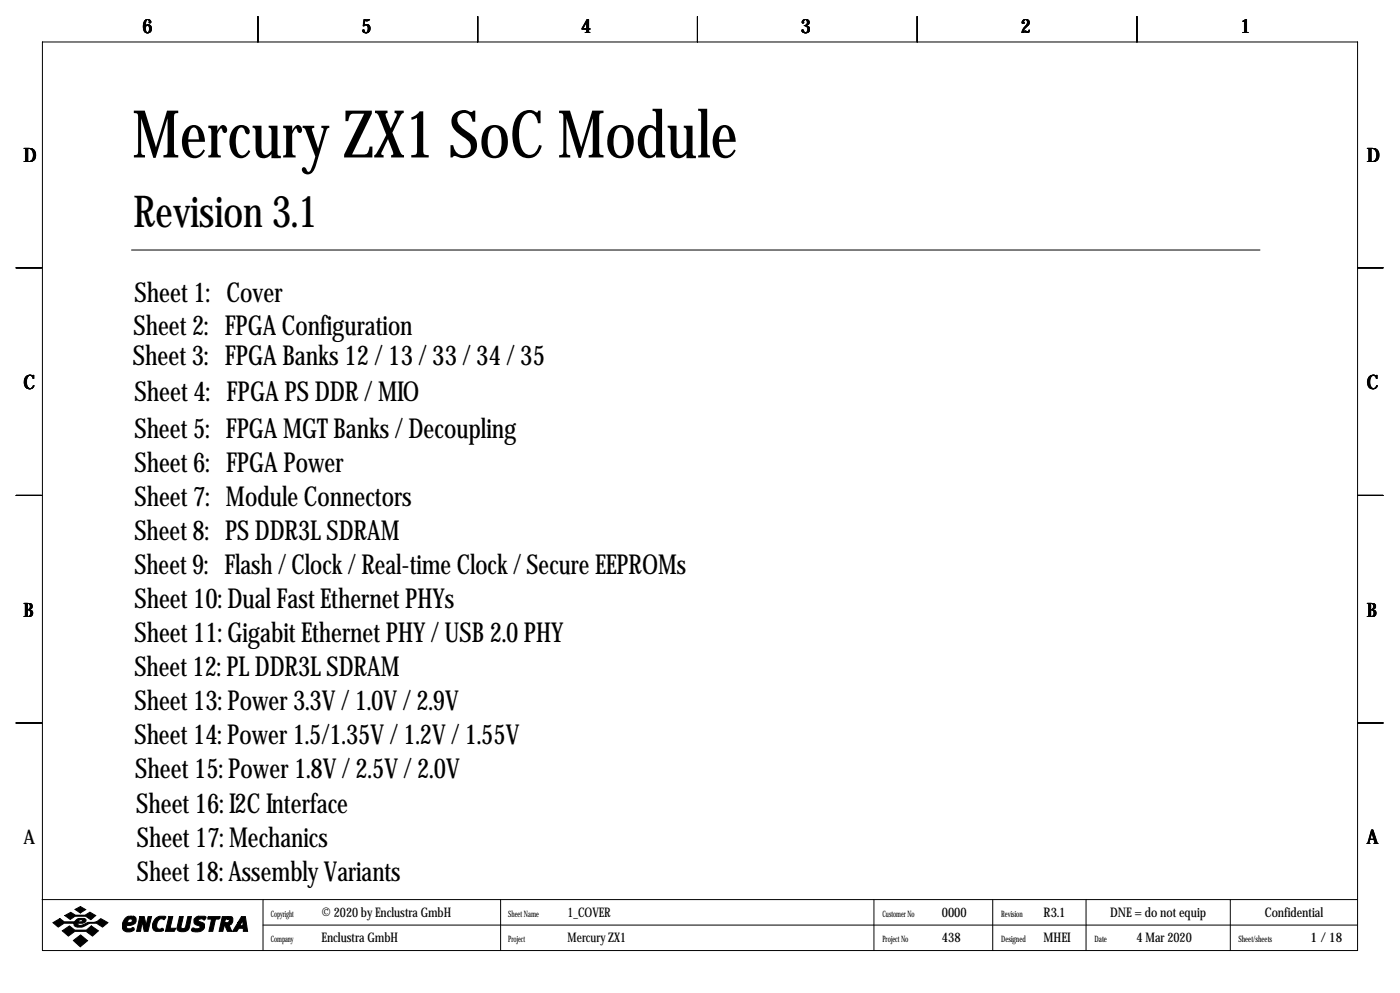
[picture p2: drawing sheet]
<svg xmlns="http://www.w3.org/2000/svg" width="419mm" height="297mm" viewBox="0 0 419 297" stroke-linecap="round" stroke-linejoin="round" font-family="sans-serif">
<defs><g id="words">
<text font-size="19.7" x="39.6" y="47.1">Mercury ZX1 SoC Module</text>
<text font-size="13.2" x="40" y="67.8">Revision 3.1</text>
<g font-size="8.2">
<text x="40.2" y="90.4">Sheet 1: Cover</text>
<text x="40" y="100.1">Sheet 2: FPGA Configuration</text>
<text x="39.7" y="109.2">Sheet 3: FPGA Banks 12 / 13 / 33 / 34 / 35</text>
<text x="40.2" y="119.9">Sheet 4: FPGA PS DDR / MIO</text>
<text x="40.2" y="131.1">Sheet 5: FPGA MGT Banks / Decoupling</text>
<text x="40.2" y="141.2">Sheet 6: FPGA Power</text>
<text x="40.2" y="151.4">Sheet 7: Module Connectors</text>
<text x="40.2" y="161.6">Sheet 8: PS DDR3L SDRAM</text>
<text x="40.2" y="171.7">Sheet 9: Flash / Clock / Real-time Clock / Secure EEPROMs</text>
<text x="40.2" y="181.9">Sheet 10: Dual Fast Ethernet PHYs</text>
<text x="40.2" y="192">Sheet 11: Gigabit Ethernet PHY / USB 2.0 PHY</text>
<text x="40.2" y="202.2">Sheet 12: PL DDR3L SDRAM</text>
<text x="40.2" y="212.4">Sheet 13: Power 3.3V / 1.0V / 2.9V</text>
<text x="40.2" y="222.5">Sheet 14: Power 1.5/1.35V / 1.2V / 1.55V</text>
<text x="40.5" y="232.7">Sheet 15: Power 1.8V / 2.5V / 2.0V</text>
<text x="40.7" y="243.1">Sheet 16: I2C Interface</text>
<text x="41" y="253.5">Sheet 17: Mechanics</text>
<text x="41" y="263.7">Sheet 18: Assembly Variants</text>
</g>
<g font-size="5.9">
<text x="42.7" y="9.8">6</text>
<text x="108.2" y="9.8">5</text>
<text x="174" y="9.8">4</text>
<text x="239.8" y="9.8">3</text>
<text x="305.6" y="9.8">2</text>
<text x="371.3" y="9.8">1</text>
<text x="7" y="48.4">D</text>
<text x="409.2" y="48.4">D</text>
<text x="7" y="116.4">C</text>
<text x="409.2" y="116.4">C</text>
<text x="7" y="184.5">B</text>
<text x="409.2" y="184.5">B</text>
<text x="7" y="252.6">A</text>
<text x="409.2" y="252.6">A</text>
</g>
<g font-size="4">
<text x="96.3" y="274.2">© 2020 by Enclustra GmbH</text>
<text x="169.9" y="274.2">1_COVER</text>
<text x="281.9" y="274.2">0000</text>
<text x="312.4" y="274.2">R3.1</text>
<text x="332.3" y="274.2">DNE = do not equip</text>
<text x="378.6" y="274.2">Confidential</text>
<text x="96.3" y="281.8">Enclustra GmbH</text>
<text x="169.9" y="281.8">Mercury ZX1</text>
<text x="281.9" y="281.8">438</text>
<text x="312.4" y="281.8">MHEI</text>
<text x="340.3" y="281.8">4 Mar 2020</text>
<text x="392.3" y="281.8">1 /18</text>
</g>
<g font-size="2.6">
<text x="81" y="274.2">Copyright</text>
<text x="152.1" y="274.2">Sheet Name</text>
<text x="264.2" y="274.2">Customer No</text>
<text x="299.7" y="274.2">Revision</text>
<text x="81" y="281.8">Company</text>
<text x="152.1" y="281.8">Project</text>
<text x="264.2" y="281.8">Project No</text>
<text x="299.7" y="281.8">Designed</text>
<text x="327.7" y="281.8">Date</text>
<text x="370.7" y="281.8">Sheet/sheets</text>
</g>
</g></defs>
<g fill="none" stroke="#000" stroke-width=".3">
<path d="M12.7 12.6h393.7v271.7h-393.7zM77.2 4.9v7.7M143 4.9v7.7M208.8 4.9v7.7M274.6 4.9v7.7M340.4 4.9v7.7M39.4 74.8h337.8M4.8 80.1h7.6M406.4 80.1h7.6M4.8 148.2h7.6M406.4 148.2h7.6M4.8 216.3h7.6"/>
<path d="M406.4 216.3h7.6M12.6 269.1h393.7M78.7 269.1v15.2M78.7 276.7h327.6M149.9 269.1v15.2M261.6 269.1v15.2M297.2 269.1v15.2M325.1 269.1v15.2M368.3 269.1v15.2"/>
</g>
<g fill="#000" stroke="#000" stroke-width=".3">
<path d="M15.8 276l2.1-1.2 1.4 1 3.1-.2a1.77 1.77 0 0 1 1.9-.9v.4l-.6 .2-.2 .5h.9l.3-.3-.2-.4h-.2v-.4l1.1 .1 .4 .3a.92 .92 0 0 1-1 1.1h-1.4l-.1 .1 .1 .4a3.7 3.7 0 0 0 3-.8 4 4 0 0 0 3.8-1.1l2.1 1.2-1.6 1.3a4.4 4.4 0 0 0-6 0h-1.5l-.7-.2-.4-.4 .1-.5h-3l-1.8 1.1zM19.4 273.9l1.8-1 1.4 .9h2.9l1.4-.9 1.8 1-1.5 1.2-1.5-1h-3.2l-1.5 .9zM22.5 272l1.6-.8 1.6 .9-1.6 1zM18.6 278.4l2.2-1.4 1.6 1.2h3.5l1.4-1.2 2.2 1.4-1.8 1.6-1.9-1.4h-3.4l-1.9 1.4zM37.4 274.7a1.75 1.75 0 0 1 1.8-.6v.7a.82 .82 0 0 0-.8 1.2h.6a.6 .6 0 0 0 .6-.5 .6 .6 0 0 0-.4-.7v-.7h.8l.5 .3a1.61 1.61 0 0 1 0 1.7 1.61 1.61 0 0 1-1.5 .7h-1l-.1 .6 .3 .4h.9a.56 .56 0 0 1 .7-.4 .56 .56 0 0 1 .4 .7 2.18 2.18 0 0 1-3.5-.4 3.5 3.5 0 0 1 .7-3zM41.9 274.2h1.3l.5 2.6 .6-2.6h1.1l-1.1 4.4h-1.1l-.6-2.9-.5 2.9h-1.2zM46.7 274.6a2.78 2.78 0 0 1 2.9-.4l-.4 .9a1.32 1.32 0 0 0-2.1 .8l-.2 .8a.98 .98 0 0 0 1.1 1.2 .55 .55 0 0 1 .6-.2 .55 .55 0 0 1 .4 .6l-.7 .3h-1.6a1.79 1.79 0 0 1-.8-2.7zM50.5 274.2h1.2l-.8 3.5h1.7l-.4 .9h-2.7zM53.7 274.2h1.2l-.7 3.1a.73 .73 0 0 0 .7 .5 .73 .73 0 0 0 .7-.6l.6-3h1.1l-.7 3.4a2.15 2.15 0 0 1-3.6 .2zM58.3 274.7l1.1-.6h1.8l.5 .2-.4 .8h-.3a.94 .94 0 0 0-1.7 .3l1.7 .8a1.71 1.71 0 0 1-.1 1.8 1.71 1.71 0 0 1-1.7 .8h-.8a.73 .73 0 0 1-1-.8 .6 .6 0 0 1 .4-.5 .6 .6 0 0 1 .7 .3h.7a.52 .52 0 0 0 .6-.2 .52 .52 0 0 0-.2-.7 1.39 1.39 0 0 1-1.4-.6 1.39 1.39 0 0 1 .1-1.6zM62.2 274.4l.2-.2h3.5l-.4 .7h-1l-.8 3.7h-1.2l.8-3.7h-1.1zM66.5 274.2h1.7v.7h-.7l-.2 1.1h.9l.3-.3a.44 .44 0 0 0 .1-.5 .44 .44 0 0 0-.4-.3v-.7h1l.5 .5v.9a1.03 1.03 0 0 1-1.2 1l.9 2h-1.3l-.8-1.8-.6 1.8h-1.1z"/>
<path d="M72.3 274.2h1.2l.6 4.4h-1.3v-.9h-1.3l-.6 .9h-1.3l1.7-2.7h1l-.4 .8 .2 .2h.4l.2-.2v-1.5l-.4 .7h-1zM21.9 281.3l2.2-1.6 2.1 1.7-2.2 1.8z"/>
</g>
<use href="#words"/>
</svg>
